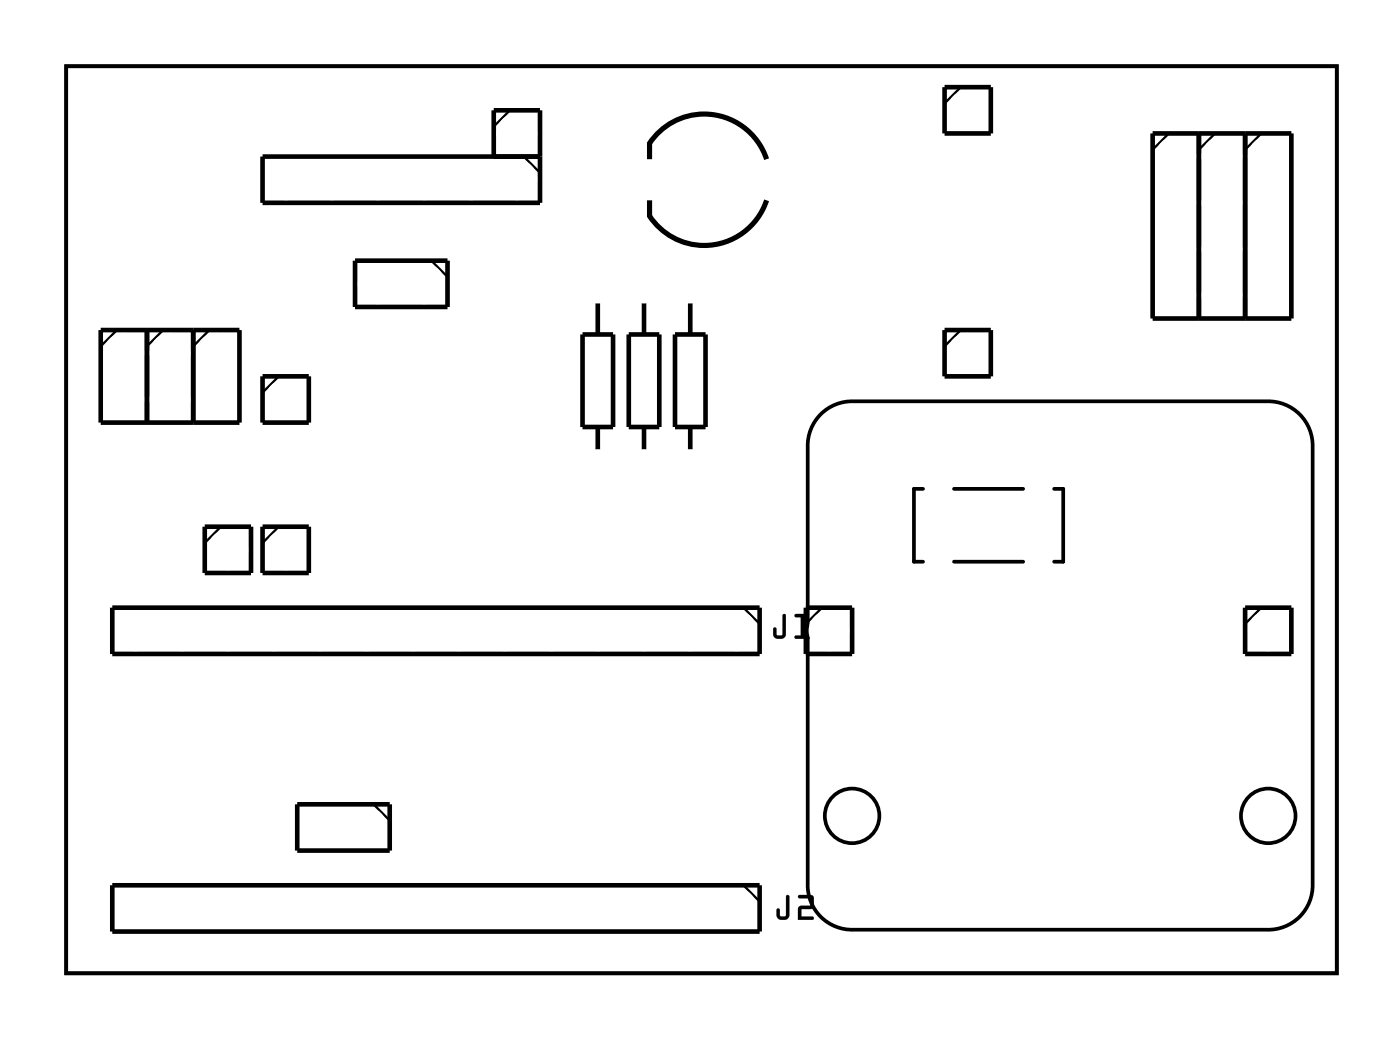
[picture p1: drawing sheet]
<svg xmlns="http://www.w3.org/2000/svg" width="77mm" height="57mm" viewBox="0 0 77 57" stroke-linecap="round" stroke-linejoin="round" font-family="sans-serif">
<g fill="none" stroke="#000" stroke-width=".2">
<path d="M3.6 3.6h69.8v49.8h-69.8zM45.1 22.7a2.44 2.44 0 0 1 1.8-.7h22.7a2.44 2.44 0 0 1 2.5 2.6v23.9a2.44 2.44 0 0 1-2.5 2.5h-22.7a2.44 2.44 0 0 1-2.5-2.5v-23.9a2.44 2.44 0 0 1 .7-1.9zM50.7 26.8h-.5v4h.5M52.4 30.8h3.8M52.4 26.8h3.8M57.9 26.8h.5v4h-.5"/>
<circle cx="46.8" cy="44.8" r="1.5"/>
<circle cx="69.7" cy="44.8" r="1.5"/>
</g>
<g fill="#000">
<path d="M3.6 3.6h69.8v49.8h-69.8zM3.6 3.6v49.8h69.8v-49.8z"/>
<path d="M43 33.7l.2 .1v1a.37 .37 0 0 1-.4 .3 .37 .37 0 0 1-.3-.3v-.3a.1 .1 0 0 1 .1-.1 .1 .1 0 0 1 .1 .1v.4h.3zM43 33.7v1.1l-.3 .1-.1-.4h-.1v.3a.35 .35 0 0 0 .3 .3 .35 .35 0 0 0 .4-.3v-1zM43.7 33.7h.5v1.2h.1v-.4a.1 .1 0 0 1 .1-.1 .1 .1 0 0 1 .1 .1v.5l-.8 .1a.1 .1 0 0 1-.1-.1 .1 .1 0 0 1 .1-.1h.3v-1h-.3zM43.7 33.7v.2h.3v1h-.3v.1l.8 .1v-.6h-.1v.4h-.2v-1.2z"/>
<path d="M43 33.7l.2 .1v1a.36 .36 0 0 1-.4 .3 .36 .36 0 0 1-.3-.3v-.3l.1-.1v.1l.1 .4 .3-.1zM43.7 33.7h.5v1.2h.1v-.4h.2v.6l-.8-.1v-.1h.3v-1h-.3z"/>
<path d="M43.2 49.2h.2v1a.37 .37 0 0 1-.4 .3 .37 .37 0 0 1-.3-.3v-.2a.1 .1 0 0 1 0-.1 .1 .1 0 0 1 .1 .1l.1 .3h.2zM43.2 49.2v1.1h-.3l-.2-.4v.3a.35 .35 0 0 0 .3 .3 .35 .35 0 0 0 .3-.3v-1zM43.9 49.2l.6-.1 .2 .1v.7h-.7v.4h.6a.1 .1 0 0 1 .1 .1 .1 .1 0 0 1-.1 .1h-.8l.1-.7 .6-.1v-.4h-.6zM43.9 49.2v.1h.6v.4l-.6 .1-.1 .7h.8v-.2h-.6v-.4l.6-.1 .1-.6-.2-.1z"/>
<path d="M43.2 49.2h.2v1a.36 .36 0 0 1-.4 .3 .36 .36 0 0 1-.3-.3v-.3h.1l.1 .4h.3zM43.9 49.2l.6-.1 .2 .1v.7h-.7v.4h.7v.2h-.9l.1-.7 .6-.1v-.4h-.6z"/>
</g>
<g fill="none" stroke="#000" stroke-width=".25">
<path d="M5.5 18.1h7.7v5.1h-7.7zM8.1 18.1v5.1M10.6 18.1v5.1M19.5 14.3h5.1v2.6h-5.1zM27.1 8.6v-2.5h2.6v5h-15.3v-2.5h15.3M32 18.4h1.7v5h-1.7zM32.8 16.5v1.9M34.5 18.4h1.7v5h-1.7zM35.4 16.5v1.9M37.1 18.4h1.7v5h-1.7zM37.9 16.5v1.9M51.9 4.8h2.5v2.5h-2.5z"/>
<path d="M51.9 18.1h2.5v2.6h-2.5zM63.3 7.3h7.6v10.2h-7.6zM65.9 7.3v10.2M68.4 7.3v10.2M6.2 33.4h35.5v2.5h-35.5zM11.2 28.9h2.6v2.6h-2.6zM14.4 20.7h2.6v2.5h-2.6zM14.4 28.9h2.6v2.6h-2.6zM32.8 23.4v1.4M35.4 23.4v1.4M37.9 23.4v1.4M44.3 33.4h2.5v2.5h-2.5z"/>
<path d="M68.4 33.4h2.5v2.5h-2.5zM6.2 48.6h35.5v2.5h-35.5zM16.3 44.2h5.1v2.5h-5.1z"/>
</g>
<g fill="none" stroke="#000" stroke-width=".13">
<path d="M6.4 18.1l-.9 .9M9 18.1l-.9 .9M11.5 18.1l-.9 .9M23.7 14.3l.9 .9M28 6.1l-.9 .8M28.8 8.6l.9 .9M52.8 18.1l-.9 .9M52.8 4.8l-.9 .9M64.2 7.3l-.9 .9M66.7 7.3l-.8 .9M69.3 7.3l-.9 .9M12.1 28.9l-.9 .9"/>
<path d="M15.3 28.9l-.9 .9M15.3 20.7l-.9 .9M40.8 33.4l.9 .9M45.2 33.4l-.9 .9M69.3 33.4l-.9 .9M20.5 44.2l.9 .8M40.8 48.6l.9 .9"/>
</g>
<path d="M35.7 8.7v-.8a3.6 3.6 0 0 1 3.5-1.6 3.6 3.6 0 0 1 2.9 2.4M35.7 11v.9a3.6 3.6 0 0 0 3.5 1.5 3.6 3.6 0 0 0 2.9-2.4" fill="none" stroke="#000" stroke-width=".28"/>
<circle cx="67.1" cy="8.6" r=".74" fill="#fff"/>
<circle cx="67.1" cy="8.6" r=".74" fill="none" stroke="#fff" stroke-width=".76" stroke-linecap="butt"/>
<circle cx="67.1" cy="11.1" r=".74" fill="#fff"/>
<circle cx="67.1" cy="11.1" r=".74" fill="none" stroke="#fff" stroke-width=".76" stroke-linecap="butt"/>
<circle cx="67.1" cy="13.7" r=".74" fill="#fff"/>
<circle cx="67.1" cy="13.7" r=".74" fill="none" stroke="#fff" stroke-width=".76" stroke-linecap="butt"/>
<circle cx="67.1" cy="16.2" r=".74" fill="#fff"/>
<circle cx="67.1" cy="16.2" r=".74" fill="none" stroke="#fff" stroke-width=".76" stroke-linecap="butt"/>
<circle cx="40.5" cy="34.6" r=".74" fill="#fff"/>
<circle cx="40.5" cy="34.6" r=".74" fill="none" stroke="#fff" stroke-width=".76" stroke-linecap="butt"/>
<circle cx="37.9" cy="34.6" r=".74" fill="#fff"/>
<circle cx="37.9" cy="34.6" r=".74" fill="none" stroke="#fff" stroke-width=".76" stroke-linecap="butt"/>
<circle cx="35.4" cy="34.6" r=".74" fill="#fff"/>
<circle cx="35.4" cy="34.6" r=".74" fill="none" stroke="#fff" stroke-width=".76" stroke-linecap="butt"/>
<circle cx="32.8" cy="34.6" r=".74" fill="#fff"/>
<circle cx="32.8" cy="34.6" r=".74" fill="none" stroke="#fff" stroke-width=".76" stroke-linecap="butt"/>
<circle cx="30.3" cy="34.6" r=".74" fill="#fff"/>
<circle cx="30.3" cy="34.6" r=".74" fill="none" stroke="#fff" stroke-width=".76" stroke-linecap="butt"/>
<circle cx="27.8" cy="34.6" r=".74" fill="#fff"/>
<circle cx="27.8" cy="34.6" r=".74" fill="none" stroke="#fff" stroke-width=".76" stroke-linecap="butt"/>
<circle cx="25.2" cy="34.6" r=".74" fill="#fff"/>
<circle cx="25.2" cy="34.6" r=".74" fill="none" stroke="#fff" stroke-width=".76" stroke-linecap="butt"/>
<circle cx="22.7" cy="34.6" r=".74" fill="#fff"/>
<circle cx="22.7" cy="34.6" r=".74" fill="none" stroke="#fff" stroke-width=".76" stroke-linecap="butt"/>
<circle cx="20.1" cy="34.6" r=".74" fill="#fff"/>
<circle cx="20.1" cy="34.6" r=".74" fill="none" stroke="#fff" stroke-width=".76" stroke-linecap="butt"/>
<circle cx="17.6" cy="34.6" r=".74" fill="#fff"/>
<circle cx="17.6" cy="34.6" r=".74" fill="none" stroke="#fff" stroke-width=".76" stroke-linecap="butt"/>
<circle cx="15.1" cy="34.6" r=".74" fill="#fff"/>
<circle cx="15.1" cy="34.6" r=".74" fill="none" stroke="#fff" stroke-width=".76" stroke-linecap="butt"/>
<circle cx="12.5" cy="34.6" r=".74" fill="#fff"/>
<circle cx="12.5" cy="34.6" r=".74" fill="none" stroke="#fff" stroke-width=".76" stroke-linecap="butt"/>
<circle cx="10" cy="34.6" r=".74" fill="#fff"/>
<circle cx="10" cy="34.6" r=".74" fill="none" stroke="#fff" stroke-width=".76" stroke-linecap="butt"/>
<circle cx="7.4" cy="34.6" r=".74" fill="#fff"/>
<circle cx="7.4" cy="34.6" r=".74" fill="none" stroke="#fff" stroke-width=".76" stroke-linecap="butt"/>
<circle cx="40.5" cy="49.9" r=".74" fill="#fff"/>
<circle cx="40.5" cy="49.9" r=".74" fill="none" stroke="#fff" stroke-width=".76" stroke-linecap="butt"/>
<circle cx="37.9" cy="49.9" r=".74" fill="#fff"/>
<circle cx="37.9" cy="49.9" r=".74" fill="none" stroke="#fff" stroke-width=".76" stroke-linecap="butt"/>
<circle cx="35.4" cy="49.9" r=".74" fill="#fff"/>
<circle cx="35.4" cy="49.9" r=".74" fill="none" stroke="#fff" stroke-width=".76" stroke-linecap="butt"/>
<circle cx="32.8" cy="49.9" r=".74" fill="#fff"/>
<circle cx="32.8" cy="49.9" r=".74" fill="none" stroke="#fff" stroke-width=".76" stroke-linecap="butt"/>
<circle cx="30.3" cy="49.9" r=".74" fill="#fff"/>
<circle cx="30.3" cy="49.9" r=".74" fill="none" stroke="#fff" stroke-width=".76" stroke-linecap="butt"/>
<circle cx="27.8" cy="49.9" r=".74" fill="#fff"/>
<circle cx="27.8" cy="49.9" r=".74" fill="none" stroke="#fff" stroke-width=".76" stroke-linecap="butt"/>
<circle cx="25.2" cy="49.9" r=".74" fill="#fff"/>
<circle cx="25.2" cy="49.9" r=".74" fill="none" stroke="#fff" stroke-width=".76" stroke-linecap="butt"/>
<circle cx="22.7" cy="49.9" r=".74" fill="#fff"/>
<circle cx="22.7" cy="49.9" r=".74" fill="none" stroke="#fff" stroke-width=".76" stroke-linecap="butt"/>
<circle cx="20.1" cy="49.9" r=".74" fill="#fff"/>
<circle cx="20.1" cy="49.9" r=".74" fill="none" stroke="#fff" stroke-width=".76" stroke-linecap="butt"/>
<circle cx="17.6" cy="49.9" r=".74" fill="#fff"/>
<circle cx="17.6" cy="49.9" r=".74" fill="none" stroke="#fff" stroke-width=".76" stroke-linecap="butt"/>
<circle cx="15.1" cy="49.9" r=".74" fill="#fff"/>
<circle cx="15.1" cy="49.9" r=".74" fill="none" stroke="#fff" stroke-width=".76" stroke-linecap="butt"/>
<circle cx="12.5" cy="49.9" r=".74" fill="#fff"/>
<circle cx="12.5" cy="49.9" r=".74" fill="none" stroke="#fff" stroke-width=".76" stroke-linecap="butt"/>
<circle cx="10" cy="49.9" r=".74" fill="#fff"/>
<circle cx="10" cy="49.9" r=".74" fill="none" stroke="#fff" stroke-width=".76" stroke-linecap="butt"/>
<circle cx="7.4" cy="49.9" r=".74" fill="#fff"/>
<circle cx="7.4" cy="49.9" r=".74" fill="none" stroke="#fff" stroke-width=".76" stroke-linecap="butt"/>
<circle cx="64.6" cy="8.6" r=".74" fill="#fff"/>
<circle cx="64.6" cy="8.6" r=".74" fill="none" stroke="#fff" stroke-width=".76" stroke-linecap="butt"/>
<circle cx="64.6" cy="11.1" r=".74" fill="#fff"/>
<circle cx="64.6" cy="11.1" r=".74" fill="none" stroke="#fff" stroke-width=".76" stroke-linecap="butt"/>
<circle cx="64.6" cy="13.7" r=".74" fill="#fff"/>
<circle cx="64.6" cy="13.7" r=".74" fill="none" stroke="#fff" stroke-width=".76" stroke-linecap="butt"/>
<circle cx="64.6" cy="16.2" r=".74" fill="#fff"/>
<circle cx="64.6" cy="16.2" r=".74" fill="none" stroke="#fff" stroke-width=".76" stroke-linecap="butt"/>
<circle cx="69.7" cy="8.6" r=".74" fill="#fff"/>
<circle cx="69.7" cy="8.6" r=".74" fill="none" stroke="#fff" stroke-width=".76" stroke-linecap="butt"/>
<circle cx="69.7" cy="11.1" r=".74" fill="#fff"/>
<circle cx="69.7" cy="11.1" r=".74" fill="none" stroke="#fff" stroke-width=".76" stroke-linecap="butt"/>
<circle cx="69.7" cy="13.7" r=".74" fill="#fff"/>
<circle cx="69.7" cy="13.7" r=".74" fill="none" stroke="#fff" stroke-width=".76" stroke-linecap="butt"/>
<circle cx="69.7" cy="16.2" r=".74" fill="#fff"/>
<circle cx="69.7" cy="16.2" r=".74" fill="none" stroke="#fff" stroke-width=".76" stroke-linecap="butt"/>
<circle cx="36" cy="9.9" r=".57" fill="#fff"/>
<circle cx="36" cy="9.9" r=".57" fill="none" stroke="#fff" stroke-width=".76" stroke-linecap="butt"/>
<circle cx="38" cy="9.9" r=".57" fill="#fff"/>
<circle cx="38" cy="9.9" r=".57" fill="none" stroke="#fff" stroke-width=".76" stroke-linecap="butt"/>
<circle cx="40" cy="9.9" r=".57" fill="#fff"/>
<circle cx="40" cy="9.9" r=".57" fill="none" stroke="#fff" stroke-width=".76" stroke-linecap="butt"/>
<circle cx="42" cy="9.9" r=".57" fill="#fff"/>
<circle cx="42" cy="9.9" r=".57" fill="none" stroke="#fff" stroke-width=".76" stroke-linecap="butt"/>
<circle cx="45.5" cy="34.6" r=".74" fill="#fff"/>
<circle cx="45.5" cy="34.6" r=".74" fill="none" stroke="#fff" stroke-width=".76" stroke-linecap="butt"/>
<circle cx="69.7" cy="34.6" r=".74" fill="#fff"/>
<circle cx="69.7" cy="34.6" r=".74" fill="none" stroke="#fff" stroke-width=".76" stroke-linecap="butt"/>
<circle cx="32.8" cy="15.6" r=".7" fill="#fff"/>
<circle cx="32.8" cy="15.6" r=".7" fill="none" stroke="#fff" stroke-width=".76" stroke-linecap="butt"/>
<circle cx="32.8" cy="25.7" r=".7" fill="#fff"/>
<circle cx="32.8" cy="25.7" r=".7" fill="none" stroke="#fff" stroke-width=".76" stroke-linecap="butt"/>
<circle cx="37.9" cy="15.6" r=".7" fill="#fff"/>
<circle cx="37.9" cy="15.6" r=".7" fill="none" stroke="#fff" stroke-width=".76" stroke-linecap="butt"/>
<circle cx="37.9" cy="25.7" r=".7" fill="#fff"/>
<circle cx="37.9" cy="25.7" r=".7" fill="none" stroke="#fff" stroke-width=".76" stroke-linecap="butt"/>
<circle cx="35.4" cy="15.6" r=".7" fill="#fff"/>
<circle cx="35.4" cy="15.6" r=".7" fill="none" stroke="#fff" stroke-width=".76" stroke-linecap="butt"/>
<circle cx="35.4" cy="25.7" r=".7" fill="#fff"/>
<circle cx="35.4" cy="25.7" r=".7" fill="none" stroke="#fff" stroke-width=".76" stroke-linecap="butt"/>
<circle cx="69.7" cy="24.5" r=".69" fill="#fff"/>
<circle cx="69.7" cy="24.5" r=".69" fill="none" stroke="#fff" stroke-width=".64" stroke-linecap="butt"/>
<path d="M69 23.8h1.4v1.4h-1.4z" fill="#fff"/>
<path d="M69 23.8h1.4v1.4h-1.4z" fill="none" stroke="#fff" stroke-width=".64" stroke-linecap="butt"/>
<circle cx="67.1" cy="24.5" r=".69" fill="#fff"/>
<circle cx="67.1" cy="24.5" r=".69" fill="none" stroke="#fff" stroke-width=".64" stroke-linecap="butt"/>
<circle cx="64.6" cy="24.5" r=".69" fill="#fff"/>
<circle cx="64.6" cy="24.5" r=".69" fill="none" stroke="#fff" stroke-width=".64" stroke-linecap="butt"/>
<circle cx="62" cy="24.5" r=".69" fill="#fff"/>
<circle cx="62" cy="24.5" r=".69" fill="none" stroke="#fff" stroke-width=".64" stroke-linecap="butt"/>
<circle cx="59.5" cy="24.5" r=".69" fill="#fff"/>
<circle cx="59.5" cy="24.5" r=".69" fill="none" stroke="#fff" stroke-width=".64" stroke-linecap="butt"/>
<circle cx="57" cy="24.5" r=".69" fill="#fff"/>
<circle cx="57" cy="24.5" r=".69" fill="none" stroke="#fff" stroke-width=".64" stroke-linecap="butt"/>
<circle cx="54.4" cy="24.5" r=".69" fill="#fff"/>
<circle cx="54.4" cy="24.5" r=".69" fill="none" stroke="#fff" stroke-width=".64" stroke-linecap="butt"/>
<circle cx="51.9" cy="24.5" r=".69" fill="#fff"/>
<circle cx="51.9" cy="24.5" r=".69" fill="none" stroke="#fff" stroke-width=".64" stroke-linecap="butt"/>
<circle cx="49.3" cy="24.5" r=".69" fill="#fff"/>
<circle cx="49.3" cy="24.5" r=".69" fill="none" stroke="#fff" stroke-width=".64" stroke-linecap="butt"/>
<circle cx="46.8" cy="24.5" r=".69" fill="#fff"/>
<circle cx="46.8" cy="24.5" r=".69" fill="none" stroke="#fff" stroke-width=".64" stroke-linecap="butt"/>
<circle cx="28.4" cy="9.9" r=".74" fill="#fff"/>
<circle cx="28.4" cy="9.9" r=".74" fill="none" stroke="#fff" stroke-width=".76" stroke-linecap="butt"/>
<circle cx="25.9" cy="9.9" r=".74" fill="#fff"/>
<circle cx="25.9" cy="9.9" r=".74" fill="none" stroke="#fff" stroke-width=".76" stroke-linecap="butt"/>
<circle cx="23.3" cy="9.9" r=".74" fill="#fff"/>
<circle cx="23.3" cy="9.9" r=".74" fill="none" stroke="#fff" stroke-width=".76" stroke-linecap="butt"/>
<circle cx="20.8" cy="9.9" r=".74" fill="#fff"/>
<circle cx="20.8" cy="9.9" r=".74" fill="none" stroke="#fff" stroke-width=".76" stroke-linecap="butt"/>
<circle cx="18.2" cy="9.9" r=".74" fill="#fff"/>
<circle cx="18.2" cy="9.9" r=".74" fill="none" stroke="#fff" stroke-width=".76" stroke-linecap="butt"/>
<circle cx="15.7" cy="9.9" r=".74" fill="#fff"/>
<circle cx="15.7" cy="9.9" r=".74" fill="none" stroke="#fff" stroke-width=".76" stroke-linecap="butt"/>
<circle cx="6.8" cy="19.4" r=".74" fill="#fff"/>
<circle cx="6.8" cy="19.4" r=".74" fill="none" stroke="#fff" stroke-width=".76" stroke-linecap="butt"/>
<circle cx="6.8" cy="21.9" r=".74" fill="#fff"/>
<circle cx="6.8" cy="21.9" r=".74" fill="none" stroke="#fff" stroke-width=".76" stroke-linecap="butt"/>
<circle cx="9.3" cy="19.4" r=".74" fill="#fff"/>
<circle cx="9.3" cy="19.4" r=".74" fill="none" stroke="#fff" stroke-width=".76" stroke-linecap="butt"/>
<circle cx="9.3" cy="21.9" r=".74" fill="#fff"/>
<circle cx="9.3" cy="21.9" r=".74" fill="none" stroke="#fff" stroke-width=".76" stroke-linecap="butt"/>
<circle cx="11.9" cy="19.4" r=".74" fill="#fff"/>
<circle cx="11.9" cy="19.4" r=".74" fill="none" stroke="#fff" stroke-width=".76" stroke-linecap="butt"/>
<circle cx="11.9" cy="21.9" r=".74" fill="#fff"/>
<circle cx="11.9" cy="21.9" r=".74" fill="none" stroke="#fff" stroke-width=".76" stroke-linecap="butt"/>
<circle cx="53.2" cy="19.4" r=".74" fill="#fff"/>
<circle cx="53.2" cy="19.4" r=".74" fill="none" stroke="#fff" stroke-width=".76" stroke-linecap="butt"/>
<circle cx="53.2" cy="6.1" r=".74" fill="#fff"/>
<circle cx="53.2" cy="6.1" r=".74" fill="none" stroke="#fff" stroke-width=".76" stroke-linecap="butt"/>
<circle cx="12.5" cy="30.2" r=".74" fill="#fff"/>
<circle cx="12.5" cy="30.2" r=".74" fill="none" stroke="#fff" stroke-width=".76" stroke-linecap="butt"/>
<circle cx="28.4" cy="7.3" r=".74" fill="#fff"/>
<circle cx="28.4" cy="7.3" r=".74" fill="none" stroke="#fff" stroke-width=".76" stroke-linecap="butt"/>
<circle cx="15.7" cy="30.2" r=".74" fill="#fff"/>
<circle cx="15.7" cy="30.2" r=".74" fill="none" stroke="#fff" stroke-width=".76" stroke-linecap="butt"/>
<circle cx="15.7" cy="21.9" r=".74" fill="#fff"/>
<circle cx="15.7" cy="21.9" r=".74" fill="none" stroke="#fff" stroke-width=".76" stroke-linecap="butt"/>
<circle cx="23.3" cy="15.6" r=".74" fill="#fff"/>
<circle cx="23.3" cy="15.6" r=".74" fill="none" stroke="#fff" stroke-width=".76" stroke-linecap="butt"/>
<circle cx="20.8" cy="15.6" r=".74" fill="#fff"/>
<circle cx="20.8" cy="15.6" r=".74" fill="none" stroke="#fff" stroke-width=".76" stroke-linecap="butt"/>
<circle cx="20.1" cy="45.4" r=".74" fill="#fff"/>
<circle cx="20.1" cy="45.4" r=".74" fill="none" stroke="#fff" stroke-width=".76" stroke-linecap="butt"/>
<circle cx="17.6" cy="45.4" r=".74" fill="#fff"/>
<circle cx="17.6" cy="45.4" r=".74" fill="none" stroke="#fff" stroke-width=".76" stroke-linecap="butt"/>
</svg>
